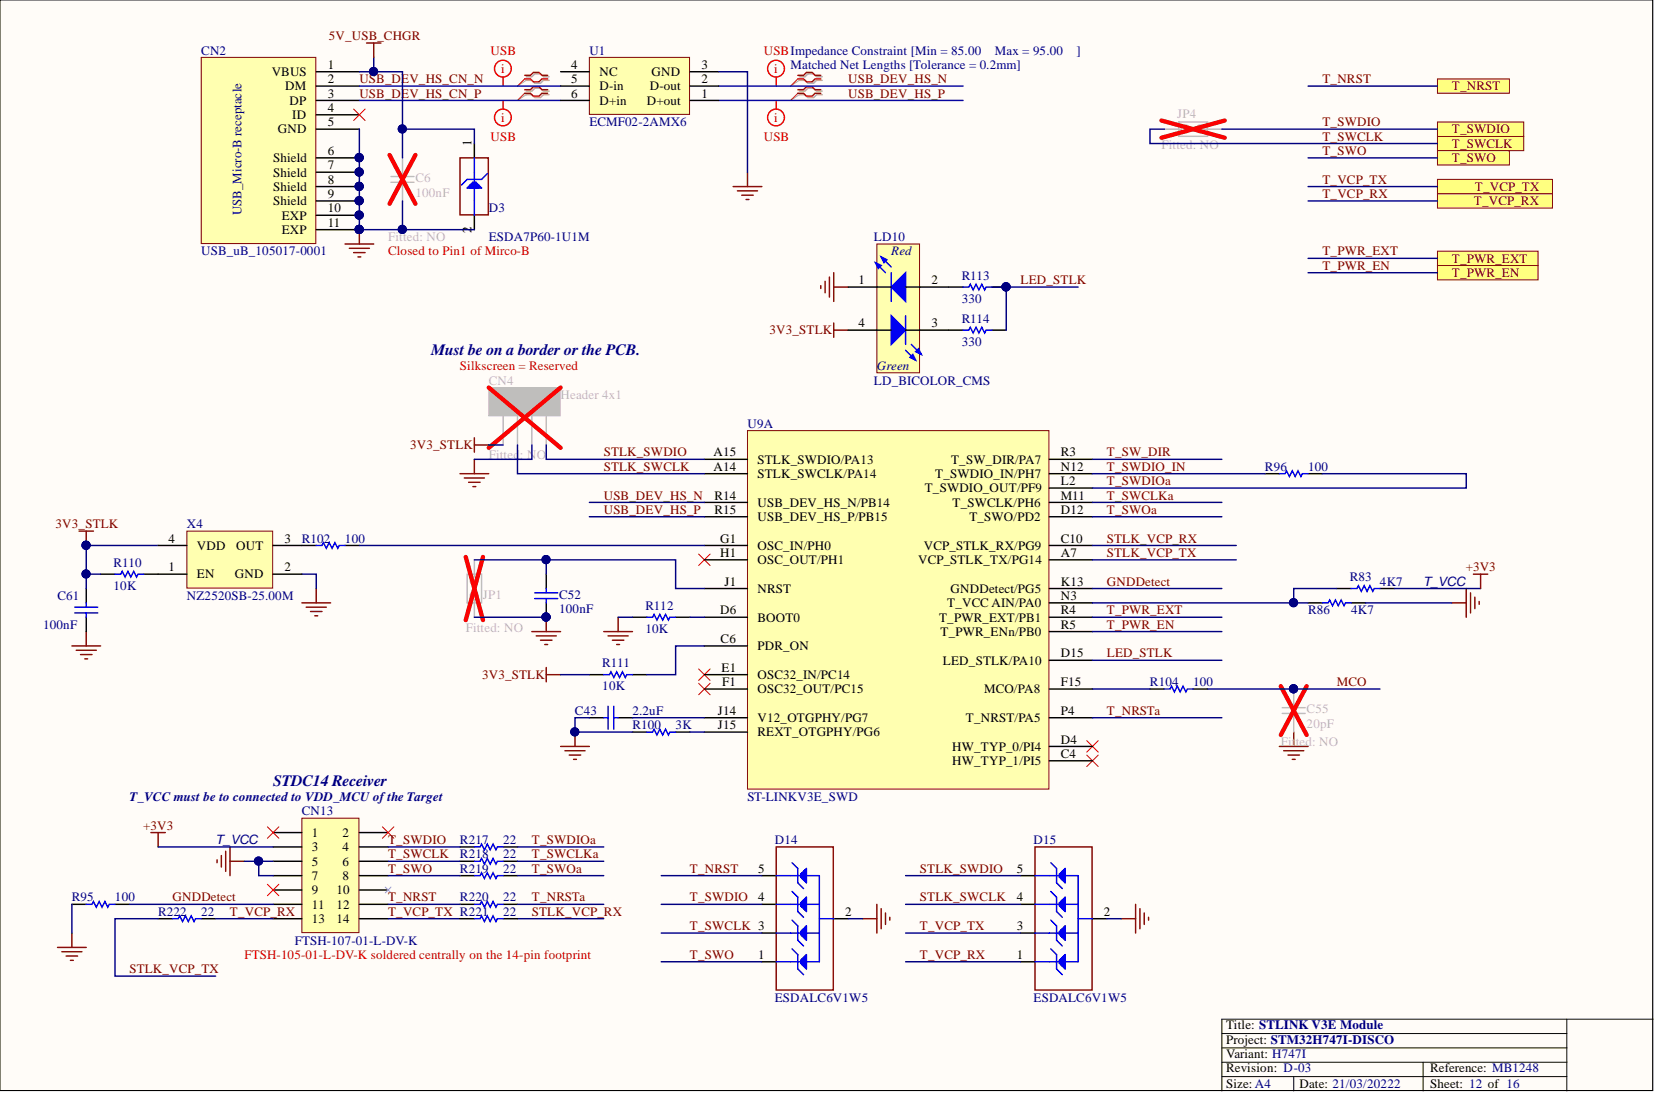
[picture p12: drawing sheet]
<svg xmlns="http://www.w3.org/2000/svg" width="292mm" height="193mm" viewBox="0 0 292 193" stroke-linecap="round" stroke-linejoin="round" font-family="sans-serif">
<defs><g id="words">
<g font-size="2.8" fill="#000080">
<text x="76.1" y="62.7">Must be on a border or the PCB.</text>
<text x="48.2" y="138.7">STDC14 Receiver</text>
</g>
<g font-size="2.3" fill="#000080">
<text x="35.5" y="9.6">CN2</text>
<text x="104" y="9.6">U1</text>
<text x="175.5" y="9.6">Max = 95.00</text>
<text x="189.9" y="9.6">]</text>
<text x="139.5" y="12.1">Matched Net Lengths [Tolerance = 0.2mm]</text>
<text x="104" y="22.3">ECMF02-2AMX6</text>
<text x="42.6" y="38" transform="rotate(-90 42.6 38)">USB_Micro-B receptacle</text>
<text x="86.2" y="37.5">D3</text>
<text x="35.5" y="45.1">USB_uB_105017-0001</text>
<text x="86.2" y="42.5">ESDA7P60-1U1M</text>
<text x="154.2" y="42.5">LD10</text>
<text x="157.2" y="45.1">Red</text>
<text x="169.6" y="53.4">330</text>
<text x="169.6" y="49.4">R113</text>
<text x="169.6" y="57">R114</text>
<text x="154.7" y="65.3">Green</text>
<text x="169.6" y="61">330</text>
<text x="154.2" y="67.9">LD_BICOLOR_CMS</text>
<text x="131.8" y="75.5">U9A</text>
<text x="223.1" y="83">R96</text>
<text x="230.7" y="83">100</text>
<text x="33" y="93.2">X4</text>
<text x="53.2" y="95.7">R102</text>
<text x="60.9" y="95.7">100</text>
<text x="20" y="100">R110</text>
<text x="10.1" y="105.8">C61</text>
<text x="20" y="104.1">10K</text>
<text x="33" y="105.8">NZ2520SB-25.00M</text>
<text x="98.6" y="105.6">C52</text>
<text x="113.8" y="107.6">R112</text>
<text x="238.1" y="102.5">R83</text>
<text x="243.4" y="103.3">4K7</text>
<text x="251" y="103.3">T_VCC</text>
<text x="7.6" y="110.9">100nF</text>
<text x="98.6" y="108.1">100nF</text>
<text x="113.8" y="111.7">10K</text>
<text x="230.7" y="108.4">R86</text>
<text x="238.3" y="108.4">4K7</text>
<text x="106.2" y="117.7">R111</text>
<text x="106.2" y="121.8">10K</text>
<text x="202.8" y="121">R104</text>
<text x="210.5" y="121">100</text>
<text x="101.4" y="126.1">C43</text>
<text x="111.6" y="126.1">2.2uF</text>
<text x="111.6" y="128.6">R100</text>
<text x="119.2" y="128.6">3K</text>
<text x="22.8" y="141.3">T_VCC must be to connected to VDD_MCU of the Target</text>
<text x="53.2" y="143.8">CN13</text>
<text x="131.8" y="141.3">ST-LINKV3E_SWD</text>
<text x="38" y="148.9">T_VCC</text>
<text x="81.1" y="148.9">R217</text>
<text x="88.7" y="148.9">22</text>
<text x="136.7" y="148.9">D14</text>
<text x="182.3" y="148.9">D15</text>
<text x="81.1" y="151.4">R218</text>
<text x="81.1" y="153.9">R219</text>
<text x="88.7" y="151.4">22</text>
<text x="88.7" y="153.9">22</text>
<text x="12.7" y="159">R95</text>
<text x="20.3" y="159">100</text>
<text x="27.9" y="161.5">R222</text>
<text x="35.5" y="161.5">22</text>
<text x="81.1" y="159">R220</text>
<text x="88.7" y="159">22</text>
<text x="88.7" y="161.5">22</text>
<text x="52" y="166.6">FTSH-107-01-L-DV-K</text>
<text x="136.7" y="176.7">ESDALC6V1W5</text>
<text x="182.3" y="176.7">ESDALC6V1W5</text>
</g>
<g font-size="2.3" fill="#800000">
<text x="58" y="7.1">5V_USB_CHGR</text>
<text x="63.4" y="14.7">USB_DEV_HS_CN_N</text>
<text x="63.4" y="17.2">USB_DEV_HS_CN_P</text>
<text x="149.6" y="14.7">USB_DEV_HS_N</text>
<text x="149.6" y="17.2">USB_DEV_HS_P</text>
<text x="233.3" y="14.7">T_NRST</text>
<text x="256.1" y="15.9">T_NRST</text>
<text x="233.3" y="22.3">T_SWDIO</text>
<text x="256.1" y="23.5">T_SWDIO</text>
<text x="233.3" y="24.8">T_SWCLK</text>
<text x="233.3" y="27.3">T_SWO</text>
<text x="256.1" y="26.1">T_SWCLK</text>
<text x="256.1" y="28.6">T_SWO</text>
<text x="233.3" y="34.9">T_VCP_RX</text>
<text x="233.3" y="32.4">T_VCP_TX</text>
<text x="260.1" y="33.7">T_VCP_TX</text>
<text x="260" y="36.2">T_VCP_RX</text>
<text x="233.3" y="47.6">T_PWR_EN</text>
<text x="233.3" y="45.1">T_PWR_EXT</text>
<text x="256.1" y="46.3">T_PWR_EXT</text>
<text x="180" y="50.1">LED_STLK</text>
<text x="256.1" y="48.9">T_PWR_EN</text>
<text x="135.7" y="59">3V3_STLK</text>
<text x="72.3" y="79.2">3V3_STLK</text>
<text x="106.5" y="80.5">STLK_SWDIO</text>
<text x="106.5" y="83">STLK_SWCLK</text>
<text x="195.2" y="83">T_SWDIO_IN</text>
<text x="195.2" y="80.5">T_SW_DIR</text>
<text x="106.5" y="88.1">USB_DEV_HS_N</text>
<text x="195.2" y="88.1">T_SWCLKa</text>
<text x="195.2" y="85.6">T_SWDIOa</text>
<text x="9.8" y="93.2">3V3_STLK</text>
<text x="106.5" y="90.6">USB_DEV_HS_P</text>
<text x="195.2" y="95.7">STLK_VCP_RX</text>
<text x="195.2" y="90.6">T_SWOa</text>
<text x="195.2" y="98.2">STLK_VCP_TX</text>
<text x="258.5" y="100.8">+3V3</text>
<text x="195.2" y="103.3">GNDDetect</text>
<text x="195.2" y="110.9">T_PWR_EN</text>
<text x="195.2" y="108.4">T_PWR_EXT</text>
<text x="85" y="119.8">3V3_STLK</text>
<text x="195.2" y="116">LED_STLK</text>
<text x="235.8" y="121">MCO</text>
<text x="195.2" y="126.1">T_NRSTa</text>
<text x="25.3" y="146.3">+3V3</text>
<text x="68.5" y="148.9">T_SWDIO</text>
<text x="93.8" y="148.9">T_SWDIOa</text>
<text x="68.5" y="151.4">T_SWCLK</text>
<text x="68.5" y="153.9">T_SWO</text>
<text x="93.8" y="151.4">T_SWCLKa</text>
<text x="93.8" y="153.9">T_SWOa</text>
<text x="121.7" y="153.9">T_NRST</text>
<text x="162.3" y="153.9">STLK_SWDIO</text>
<text x="30.4" y="159">GNDDetect</text>
<text x="40.6" y="161.5">T_VCP_RX</text>
<text x="68.5" y="159">T_NRST</text>
<text x="68.5" y="161.5">T_VCP_TX R221</text>
<text x="93.8" y="161.5">STLK_VCP_RX</text>
<text x="93.8" y="159">T_NRSTa</text>
<text x="121.7" y="159">T_SWDIO</text>
<text x="162.3" y="159">STLK_SWCLK</text>
<text x="121.7" y="164.1">T_SWCLK 3</text>
<text x="162.3" y="164.1">T_VCP_TX</text>
<text x="22.8" y="171.7">STLK_VCP_TX</text>
<text x="121.7" y="169.1">T_SWO</text>
<text x="162.3" y="169.1">T_VCP_RX</text>
</g>
<g font-size="2.3" fill="#f00">
<text x="86.5" y="9.6">USB</text>
<text x="134.7" y="9.6">USBImpedance Constraint [Min = 85.00</text>
<text x="88.4" y="12.9">i</text>
<text x="136.6" y="12.9">i</text>
<text x="88.4" y="21.5">i</text>
<text x="136.6" y="21.5">i</text>
<text x="86.5" y="24.8">USB</text>
<text x="134.7" y="24.8">USB</text>
<text x="68.5" y="45.1">Closed to Pin1 of Mirco-B</text>
<text x="81.1" y="65.3">Silkscreen = Reserved</text>
<text x="43.1" y="169.1">FTSH-105-01-L-DV-K soldered centrally on the 14-pin footprint</text>
</g>
<g font-size="2.3">
<text x="47.9" y="13.4">VBUS</text>
<text x="50.3" y="15.9">DM</text>
<text x="57.8" y="12.1">1</text>
<text x="57.8" y="14.7">2</text>
<text x="57.8" y="17.2">3</text>
<text x="100.7" y="12.1">4</text>
<text x="100.7" y="17.2">6</text>
<text x="100.7" y="14.7">5</text>
<text x="105.7" y="13.4">NC</text>
<text x="105.7" y="15.9">D-in</text>
<text x="114.6" y="15.9">D-out</text>
<text x="114.9" y="13.4">GND</text>
<text x="123.7" y="12.1">3</text>
<text x="123.7" y="17.2">1</text>
<text x="123.7" y="14.7">2</text>
<text x="49" y="23.5">GND</text>
<text x="51" y="18.5">DP</text>
<text x="51.6" y="21">ID</text>
<text x="57.8" y="19.7">4</text>
<text x="57.8" y="22.3">5</text>
<text x="105.7" y="18.5">D+in</text>
<text x="114.1" y="18.5">D+out</text>
<text x="48.2" y="28.6">Shield</text>
<text x="57.8" y="27.3">6</text>
<text x="57.8" y="29.9">7</text>
<text x="83.2" y="25.8" transform="rotate(-90 83.2 25.8)">1</text>
<text x="48.2" y="31.1">Shield</text>
<text x="48.2" y="33.7">Shield</text>
<text x="57.8" y="32.4">8</text>
<text x="57.8" y="34.9">9</text>
<text x="48.2" y="36.2">Shield</text>
<text x="49.7" y="38.7">EXP</text>
<text x="49.7" y="41.3">EXP</text>
<text x="57.8" y="37.5">10</text>
<text x="57.8" y="40">11</text>
<text x="83.2" y="41.2" transform="rotate(-90 83.2 41.2)">2</text>
<text x="151.5" y="50.1">1</text>
<text x="164.3" y="50.1">2</text>
<text x="151.5" y="57.7">4</text>
<text x="164.3" y="57.7">3</text>
<text x="125.8" y="80.5">A15</text>
<text x="125.8" y="83">A14</text>
<text x="133.6" y="81.8">STLK_SWDIO/PA13</text>
<text x="167.8" y="81.8">T_SW_DIR/PA7</text>
<text x="187.1" y="80.5">R3</text>
<text x="187.1" y="83">N12</text>
<text x="126" y="88.1">R14</text>
<text x="133.6" y="89.4">USB_DEV_HS_N/PB14</text>
<text x="133.6" y="84.3">STLK_SWCLK/PA14</text>
<text x="163.1" y="86.8">T_SWDIO_OUT/PF9</text>
<text x="165" y="84.3">T_SWDIO_IN/PH7</text>
<text x="168" y="89.4">T_SWCLK/PH6</text>
<text x="187.1" y="88.1">M11</text>
<text x="187.1" y="85.6">L2</text>
<text x="29.8" y="95.7">4</text>
<text x="50.2" y="95.7">3</text>
<text x="126" y="90.6">R15</text>
<text x="127" y="95.7">G1</text>
<text x="133.6" y="91.9">USB_DEV_HS_P/PB15</text>
<text x="171" y="91.9">T_SWO/PD2</text>
<text x="187.1" y="95.7">C10</text>
<text x="187.1" y="90.6">D12</text>
<text x="29.8" y="100.8">1</text>
<text x="34.7" y="97">VDD</text>
<text x="41.7" y="97">OUT</text>
<text x="50.2" y="100.8">2</text>
<text x="127" y="98.2">H1</text>
<text x="133.6" y="97">OSC_IN/PH0</text>
<text x="133.6" y="99.5">OSC_OUT/PH1</text>
<text x="161.9" y="99.5">VCP_STLK_TX/PG14</text>
<text x="163" y="97">VCP_STLK_RX/PG9</text>
<text x="187.1" y="98.2">A7</text>
<text x="34.7" y="102">EN</text>
<text x="41.4" y="102">GND</text>
<text x="127.8" y="103.3">J1</text>
<text x="133.6" y="104.6">NRST</text>
<text x="167.1" y="107.1">T_VCC AIN/PA0</text>
<text x="167.7" y="104.6">GNDDetect/PG5</text>
<text x="187.1" y="105.8">N3</text>
<text x="187.1" y="103.3">K13</text>
<text x="127" y="108.4">D6</text>
<text x="127.1" y="113.4">C6</text>
<text x="133.6" y="109.6">BOOT0</text>
<text x="165.7" y="109.6">T_PWR_EXT/PB1</text>
<text x="165.9" y="112.2">T_PWR_ENn/PB0</text>
<text x="187.1" y="110.9">R5</text>
<text x="187.1" y="108.4">R4</text>
<text x="127.3" y="118.5">E1</text>
<text x="133.6" y="119.8">OSC32_IN/PC14</text>
<text x="133.6" y="114.7">PDR_ON</text>
<text x="166.3" y="117.2">LED_STLK/PA10</text>
<text x="187.1" y="116">D15</text>
<text x="127.4" y="121">F1</text>
<text x="133.6" y="122.3">OSC32_OUT/PC15</text>
<text x="173.6" y="122.3">MCO/PA8</text>
<text x="187.1" y="121">F15</text>
<text x="126.6" y="126.1">J14</text>
<text x="126.6" y="128.6">J15</text>
<text x="133.6" y="127.4">V12_OTGPHY/PG7</text>
<text x="133.6" y="129.9">REXT_OTGPHY/PG6</text>
<text x="170.4" y="127.4">T_NRST/PA5</text>
<text x="187.1" y="126.1">P4</text>
<text x="187.1" y="131.2">D4</text>
<text x="167.9" y="132.4">HW_TYP_0/PI4</text>
<text x="167.9" y="135">HW_TYP_1/PI5</text>
<text x="187.1" y="133.7">C4</text>
<text x="55" y="147.6">1</text>
<text x="60.4" y="147.6">2</text>
<text x="55" y="150.1">3</text>
<text x="55" y="152.7">5</text>
<text x="55" y="155.2">7</text>
<text x="60.4" y="150.1">4</text>
<text x="60.4" y="152.7">6</text>
<text x="60.4" y="155.2">8</text>
<text x="133.7" y="153.9">5</text>
<text x="179.3" y="153.9">5</text>
<text x="55" y="157.7">9</text>
<text x="55" y="160.3">11</text>
<text x="59.3" y="157.7">10</text>
<text x="59.3" y="160.3">12</text>
<text x="133.7" y="159">4</text>
<text x="149.1" y="161.5">2</text>
<text x="179.3" y="159">4</text>
<text x="194.7" y="161.5">2</text>
<text x="55" y="162.8">13</text>
<text x="59.3" y="162.8">14</text>
<text x="179.3" y="164.1">3</text>
<text x="133.7" y="169.1">1</text>
<text x="179.3" y="169.1">1</text>
<text x="216.3" y="181.5">Title: STLINK V3E Module</text>
<text x="216.3" y="184.1">Project: STM32H747I-DISCO</text>
<text x="216.3" y="191.9">Size: A4</text>
<text x="216.3" y="189.1">Revision: D-03</text>
<text x="216.3" y="186.6">Variant: H747I</text>
<text x="229.2" y="191.9">Date: 21/03/20222</text>
<text x="252.3" y="189.1">Reference: MB1248</text>
<text x="252.3" y="191.9">Sheet: 12 of 16</text>
</g>
<g font-size="2.3" fill="#bfbebc">
<text x="207.7" y="20.8">JP4</text>
<text x="204.9" y="26.3">Fitted: NO</text>
<text x="73.3" y="34.7">100nF</text>
<text x="73.3" y="32.2">C6</text>
<text x="68.5" y="42.5">Fitted: NO</text>
<text x="86.2" y="67.9">CN4</text>
<text x="89.5" y="71.7" transform="rotate(-90 89.5 71.7)">1</text>
<text x="92" y="71.7" transform="rotate(-90 92 71.7)">2</text>
<text x="94.6" y="71.7" transform="rotate(-90 94.6 71.7)">3</text>
<text x="97.1" y="71.7" transform="rotate(-90 97.1 71.7)">4</text>
<text x="98.9" y="70.4">Header 4x1</text>
<text x="86.2" y="81">Fitted</text>
<text x="91.7" y="81">: NO</text>
<text x="85.2" y="105.6">JP1</text>
<text x="82.2" y="111.4">Fitted: NO</text>
<text x="230.5" y="125.8">C55</text>
<text x="225.9" y="131.7">Fit</text>
<text x="228.5" y="131.7">ted: NO</text>
<text x="230.5" y="128.4">20pF</text>
</g>
</g></defs>
<path d="M0 0h291.5v192.4h-291.5z" fill="#fffcf8" stroke="#000" stroke-width=".18"/>
<path d="M276.4 179.8v12.6M291.6 179.8h-76.1v12.6M215.5 182.3h60.9M215.5 184.8h60.9M215.5 189.9h60.9M215.5 187.4h60.9M228.2 189.9v2.5M251 187.4v5" fill="none" stroke="#000" stroke-width=".18"/>
<g fill="none" stroke="#800000" stroke-width=".25">
<path d="M129.3 32.9h5.1M130.1 33.7h3.5M130.8 34.4h2.1M131.6 35.2h.5M131.8 30.4v2.5M13.9 93.7h2.6M15.2 93.7v2.5M12.7 113.9h5M13.4 114.7h3.6M14.2 115.5h2M15 116.2h.5M15.2 111.4v2.5"/>
<path d="M96.4 117.7v2.6M96.4 119h2.5M256.1 106.3h2.5M258.6 103.8v5.1M259.4 104.6v3.5M260.1 105.3v2.1M260.9 106.1v.5M98.9 131.7h5.1M99.6 132.4h3.6M100.4 133.2h2M101.2 133.9h.5M101.4 129.1v2.6"/>
</g>
<g fill="#000080" stroke="#000080" stroke-width=".18">
<circle cx="101.4" cy="129.1" r=".72"/>
<circle cx="15.2" cy="96.2" r=".72"/>
</g>
<path d="M123.2 97.7l2.1 2.1M125.3 97.7l-2.1 2.1M123.2 118l2.1 2M125.3 118l-2.1 2M123.2 120.5l2.1 2M125.3 120.5l-2.1 2" fill="none" stroke="#f00" stroke-width=".18"/>
<path d="M141 13.5h1l.5-.5h1l.5 .5h1M141 14.2h1l.5 .5h1l.5-.5h1M141 16.1h1l.5-.5h1l.5 .5h1M141 16.7h1l.5 .5h1l.5-.5h1" fill="none" stroke="#b9a19e" stroke-width=".25"/>
<path d="M141 14.2l-1.5 1M141 16.7l-1.5 1" fill="none" stroke="#b9a19e" stroke-width=".18"/>
<path d="M140.7 13.3h1l.5-.5h1.1l.5 .5h1M140.7 13.9h1l.5 .5h1.1l.5-.5h1M140.7 15.8h1l.5-.5h1.1l.5 .5h1M140.7 16.5h1l.5 .5h1.1l.5-.5h1" fill="none" stroke="#bf0000" stroke-width=".25"/>
<path d="M140.7 13.9l-1.2 1.3M140.7 16.5l-1.2 1.2" fill="none" stroke="#bf0000" stroke-width=".18"/>
<g fill="none" stroke="#f00" stroke-width=".25">
<path d="M136.9 13.7v1.5M136.9 17.7v1.5"/>
<circle cx="136.9" cy="12.1" r="1.48"/>
<circle cx="136.9" cy="20.7" r="1.48"/>
</g>
<path d="M83.7 104.3v4.6" fill="none" stroke="#bfbebc" stroke-width=".25"/>
<circle cx="83.6" cy="105" r=".72" fill="#fffcf8" stroke="#bfbebc" stroke-width=".18"/>
<path d="M83.7 98.7v4.6" fill="none" stroke="#bfbebc" stroke-width=".25"/>
<circle cx="83.6" cy="102.5" r=".72" fill="#fffcf8" stroke="#bfbebc" stroke-width=".18"/>
<path d="M82.4 101.3h2.5v5h-2.5z" fill="none" stroke="#bfbebc" stroke-width=".25"/>
<path d="M82.2 98.2l3 11.2M85.2 98.2l-3 11.2" fill="none" stroke="#f00" stroke-width=".76"/>
<g fill="none" stroke="#000" stroke-width=".25">
<path d="M15.2 103.8v2.5M15.2 108.9v2.5M96.4 101.3v2.5M96.4 106.3v2.6M104 119h2.5M111.6 108.9h2.5M111.6 119h2.5M119.2 108.9h2.5M230.7 106.3h2.6M235.8 103.8h2.5M238.3 106.3h2.6M243.4 103.8h2.5"/>
<path d="M104 126.6h2.5M109 126.6h2.6M111.6 129.1h2.5M119.2 129.1h2.5"/>
</g>
<circle cx="96.3" cy="108.8" r=".72" fill="#000080" stroke="#000080" stroke-width=".18"/>
<g fill="none" stroke="#00f" stroke-width=".25">
<path d="M13.2 107.1h4M13.2 108.1h4M15.2 106.3v.8M15.2 108.1v.8M94.3 104.6h4.1M94.3 105.6h4.1M96.4 103.8v.8M96.4 105.6v.7M106.5 119h1l.3-.5 .5 1 .5-1 .5 1 .5-1 .5 1 .2-.5h1.1M114.1 108.9h1l.3-.5 .5 1 .5-1 .5 1 .5-1 .5 1 .3-.5h1M233.3 106.3h1l.2-.5 .5 1 .6-1 .5 1 .5-1 .5 1 .2-.5h1M238.3 103.8h1.1l.2-.5 .5 1 .5-1 .5 1 .5-1 .5 1 .3-.5h1"/>
<path d="M106.5 126.6h.8M107.3 124.6v4M108.3 124.6v4M108.3 126.6h.7M114.1 129.1h1l.3-.5 .5 1 .5-1 .5 1 .5-1 .5 1 .3-.5h1"/>
</g>
<g fill="#ffff80" stroke="#800000" stroke-width=".18">
<path d="M253.6 24h15.2v2.6h-15.2z" fill-rule="evenodd"/>
<path d="M253.6 26.6h12.6v2.5h-12.6z" fill-rule="evenodd"/>
<path d="M253.6 13.9h12.6v2.6h-12.6z" fill-rule="evenodd"/>
</g>
<path d="M225.7 131.7h5M226.4 132.4h3.6M227.2 133.2h2M227.9 133.9h.6M228.2 129.1v2.6" fill="none" stroke="#800000" stroke-width=".25"/>
<path d="M253.6 21.5h15.2v2.5h-15.2z" fill-rule="evenodd" fill="#ffff80" stroke="#800000" stroke-width=".18"/>
<path d="M144.8 50.4v.5M145.5 49.6v2M146.3 48.9v3.5M147.1 48.1v5.1M147.1 57v2.5M147.1 50.6h2.5M147.1 58.2h2.5" fill="none" stroke="#800000" stroke-width=".25"/>
<path d="M167.3 50.6h2.6M167.3 58.2h2.6M175 50.6h2.5M175 58.2h2.5" fill="none" stroke="#000" stroke-width=".25"/>
<circle cx="177.5" cy="50.6" r=".72" fill="#000080" stroke="#000080" stroke-width=".18"/>
<path d="M169.9 50.6h1l.2-.5 .6 1 .5-1 .5 1 .5-1 .5 1 .2-.5h1.1M169.9 58.2h1l.2-.5 .6 1 .5-1 .5 1 .5-1 .5 1 .2-.5h1.1" fill="none" stroke="#00f" stroke-width=".25"/>
<g fill="#ffff80" stroke="#800000" stroke-width=".18">
<path d="M253.6 44.3h17.7v2.5h-17.7z" fill-rule="evenodd"/>
<path d="M253.6 46.8h17.7v2.6h-17.7z" fill-rule="evenodd"/>
<path d="M253.6 31.6h20.2v2.6h-20.2z" fill-rule="evenodd"/>
<path d="M253.6 34.2h20.2v2.5h-20.2z" fill-rule="evenodd"/>
</g>
<path d="M191.7 130.7l2 2M191.7 133.2l2 2M193.7 130.7l-2 2M193.7 133.2l-2 2" fill="none" stroke="#f00" stroke-width=".18"/>
<path d="M86.2 68.4h12.6v4.9h-12.6z" fill="#bfbebc" stroke="#bfbebc" stroke-width=".18"/>
<path d="M88.7 73.4v5.1M91.3 73.4v5.1M93.8 73.4v5.1M96.4 73.4v5.1M226.2 124.8h4M226.2 125.8h4M228.2 121.5v3.3M228.2 125.8v3.3" fill="none" stroke="#bfbebc" stroke-width=".25"/>
<path d="M86.2 68.4l12.7 10.6M98.9 68.4l-12.7 10.6M225.9 121l4.6 8.6M230.5 121l-4.6 8.6" fill="none" stroke="#f00" stroke-width=".76"/>
<path d="M83.7 77.2v2.6M83.7 78.5h2.5M81.1 83.6h5.1M81.9 84.3h3.5M82.7 85.1h2M83.4 85.8h.5M83.7 81v2.6" fill="none" stroke="#800000" stroke-width=".25"/>
<path d="M17.7 101.3h2.6M25.4 101.3h2.5" fill="none" stroke="#000" stroke-width=".25"/>
<path d="M20.3 101.3h1l.3-.5 .5 1 .5-1 .5 1 .5-1 .5 1 .2-.5h1.1" fill="none" stroke="#00f" stroke-width=".25"/>
<circle cx="228.2" cy="121.5" r=".72" fill="#000080" stroke="#000080" stroke-width=".18"/>
<path d="M35.5 10.1h20.2v32.9h-20.2z" fill="#ffffb0" stroke="#800000" stroke-width=".18"/>
<path d="M55.8 12.7h7.6M55.8 15.2h7.6M55.8 17.7h7.6M55.8 20.2h7.6M55.8 22.8h7.6M55.8 27.8h7.6M55.8 30.4h7.6M55.8 32.9h7.6M55.8 35.4h7.6M55.8 38h7.6M55.8 40.5h7.6" fill="none" stroke="#000" stroke-width=".25"/>
<g fill="#000080" stroke="#000080" stroke-width=".18">
<circle cx="63.4" cy="27.8" r=".72"/>
<circle cx="63.4" cy="30.3" r=".72"/>
<circle cx="63.4" cy="32.9" r=".72"/>
<circle cx="63.4" cy="35.4" r=".72"/>
<circle cx="63.4" cy="37.9" r=".72"/>
<circle cx="63.4" cy="40.5" r=".72"/>
<circle cx="96.3" cy="108.8" r=".72"/>
</g>
<g fill="none" stroke="#800000" stroke-width=".25">
<path d="M60.9 43h5M61.6 43.8h3.6M62.4 44.6h2M63.1 45.3h.5M63.4 40.5v2.5M53.2 106.3h5.1M54 107.1h3.6M54.8 107.9h2M55.5 108.6h.5M55.8 103.8v2.5M93.8 111.4h5.1M94.6 112.2h3.5"/>
<path d="M95.3 112.9h2.1M96.1 113.7h.5M96.4 108.9v2.5M106.5 111.4h5.1M107.3 112.2h3.5M108 112.9h2M108.8 113.7h.5M109 108.9v2.5"/>
</g>
<g fill="none" stroke="#f00" stroke-width=".25">
<path d="M88.7 13.7v1.5M88.7 17.7v1.5"/>
<circle cx="88.7" cy="12.1" r="1.48"/>
<circle cx="88.7" cy="20.7" r="1.48"/>
</g>
<path d="M92.8 13.5h1l.5-.5h1l.5 .5h1.1M92.8 14.2h1l.5 .5h1l.5-.5h1.1M92.8 16.1h1l.5-.5h1l.5 .5h1.1M92.8 16.7h1l.5 .5h1l.5-.5h1.1" fill="none" stroke="#b9a19e" stroke-width=".25"/>
<path d="M92.8 14.2l-1.5 1M92.8 16.7l-1.5 1" fill="none" stroke="#b9a19e" stroke-width=".18"/>
<path d="M92.5 13.3h1.1l.5-.5h1l.5 .5h1M92.5 13.9h1.1l.5 .5h1l.5-.5h1M92.5 15.8h1.1l.5-.5h1l.5 .5h1M92.5 16.5h1.1l.5 .5h1l.5-.5h1" fill="none" stroke="#bf0000" stroke-width=".25"/>
<path d="M92.5 13.9l-1.2 1.3M92.5 16.5l-1.2 1.2" fill="none" stroke="#bf0000" stroke-width=".18"/>
<path d="M205.4 22.8h4.5" fill="none" stroke="#bfbebc" stroke-width=".25"/>
<circle cx="209.1" cy="22.7" r=".72" fill="#fffcf8" stroke="#bfbebc" stroke-width=".18"/>
<path d="M211 22.8h4.5" fill="none" stroke="#bfbebc" stroke-width=".25"/>
<circle cx="211.7" cy="22.7" r=".72" fill="#fffcf8" stroke="#bfbebc" stroke-width=".18"/>
<path d="M207.9 21.5h5.1v2.5h-5.1z" fill="none" stroke="#bfbebc" stroke-width=".25"/>
<path d="M204.9 21.3l11.1 3M216 21.3l-11.1 3" fill="none" stroke="#f00" stroke-width=".76"/>
<path d="M53.2 96.2h2.6M60.9 96.2h2.5M223.1 83.6h2.6M230.7 83.6h2.6M202.8 121.5h2.6M210.5 121.5h2.5" fill="none" stroke="#000" stroke-width=".25"/>
<path d="M55.8 96.2h1l.2-.5 .6 1 .5-1 .5 1 .5-1 .5 1 .2-.5h1.1M225.7 83.6h1l.2-.6 .5 1.1 .5-1.1 .6 1.1 .5-1.1 .5 1.1 .2-.5h1M205.4 121.5h1l.2-.5 .6 1 .5-1 .5 1 .5-1 .5 1 .2-.5h1.1" fill="none" stroke="#00f" stroke-width=".25"/>
<path d="M154.7 43h7.5v22.8h-7.5z" fill="#ffffb0" stroke="#800000" stroke-width=".18"/>
<path d="M149.6 50.6h5.1M162.3 50.6h5" fill="none" stroke="#000" stroke-width=".25"/>
<path d="M157.2 50.6l2.5-2.5v5.1z" fill="#00f"/>
<path d="M157.2 50.6l2.5-2.5v5.1zM159.7 61.8l1.8 1.7M160.8 60.8l1.7 1.7" fill="none" stroke="#00f" stroke-width=".25"/>
<path d="M160.5 63l.5-.5 .5 1z" fill="#00f"/>
<path d="M160.5 63l.5-.5 .5 1z" fill="none" stroke="#00f" stroke-width=".25"/>
<path d="M161.5 62l.5-.5 .5 1z" fill="#00f"/>
<path d="M157.2 48.1v5.1M161.5 62l.5-.5 .5 1z" fill="none" stroke="#00f" stroke-width=".25"/>
<path d="M149.6 58.2h5.1M162.3 58.2h5" fill="none" stroke="#000" stroke-width=".25"/>
<path d="M157.2 55.7l2.5 2.5-2.5 2.6z" fill="#00f"/>
<path d="M154.4 46.3l1.8 1.8M155.4 45.3l1.8 1.8M157.2 55.7l2.5 2.5-2.5 2.6z" fill="none" stroke="#00f" stroke-width=".25"/>
<path d="M155.4 45.3l1 .5-.5 .5z" fill="#00f"/>
<path d="M155.4 45.3l1 .5-.5 .5z" fill="none" stroke="#00f" stroke-width=".25"/>
<path d="M154.4 46.3l1 .5-.5 .5z" fill="#00f"/>
<path d="M154.4 46.3l1 .5-.5 .5zM159.7 55.7v5.1" fill="none" stroke="#00f" stroke-width=".25"/>
<path d="M154.7 50.6h2.5M154.7 58.2h2.5M159.7 50.6h2.6M159.7 58.2h2.6" fill="none" stroke="#000" stroke-width=".25"/>
<path d="M131.8 76h53.2v63.2h-53.2z" fill="#ffffb0" stroke="#800000" stroke-width=".18"/>
<g fill="none" stroke="#000" stroke-width=".25">
<path d="M124.2 81h7.6M124.2 88.6h7.6M124.2 91.1h7.6M124.2 83.6h7.6M124.2 96.2h7.6M124.2 98.7h7.6M185.1 81h7.6M185.1 88.6h7.6M185.1 91.1h7.6M185.1 83.6h7.6M185.1 96.2h7.6M185.1 98.7h7.6"/>
<path d="M185.1 86.1h7.6M124.2 108.9h7.6M124.2 119h7.6M124.2 103.8h7.6M124.2 113.9h7.6M185.1 106.3h7.6M185.1 111.4h7.6M185.1 108.9h7.6M185.1 116.5h7.6M185.1 103.8h7.6M124.2 126.6h7.6M124.2 121.5h7.6"/>
<path d="M124.2 129.1h7.6M185.1 126.6h7.6M185.1 121.5h7.6M185.1 131.7h7.6M185.1 134.2h7.6"/>
</g>
<g fill="none" stroke="#000080" stroke-width=".25">
<path d="M230.7 15.2h22.9M205.4 22.8h-2.6v2.5h50.8M215.5 22.8h38.1M230.7 27.8h22.9M230.7 35.4h22.9M230.7 32.9h22.9M175 50.6h15.2M177.5 50.6v7.6M230.7 45.6h22.9M230.7 48.1h22.9M86.2 78.5h2.5M91.3 78.5v5.1h32.9"/>
<path d="M93.8 78.5v2.5h-10.1M96.4 78.5v2.5h27.8M27.9 96.2h-12.7v5.1h2.5M63.4 96.2h60.8M83.7 98.7h35.5v5.1h5M96.4 98.7v2.6M104 88.6h20.2M104 91.1h20.2M192.7 88.6h22.8M192.7 91.1h22.8M192.7 96.2h25.4M192.7 98.7h25.4"/>
<path d="M192.7 83.6h30.4M192.7 81h22.8M233.3 83.6h25.3v2.5h-65.9M15.2 101.3v2.5M53.2 101.3h2.6v2.5M83.7 108.9h12.7M98.9 119h5.1M109 108.9h2.6M121.7 108.9h2.5M124.2 113.9h-5v5.1h-5.1M192.7 103.8h22.8M192.7 108.9h22.8"/>
<path d="M192.7 116.5h22.8M192.7 111.4h22.8M228.2 106.3h2.5M235.8 103.8h-7.6v2.5h-35.5M240.9 106.3h15.2M245.9 103.8h15.3M104 126.6h-2.6v2.5h10.2M111.6 126.6h12.6M121.7 129.1h2.5M192.7 121.5h10.1M192.7 126.6h22.8"/>
</g>
<g fill="#000080" stroke="#000080" stroke-width=".18">
<circle cx="101.4" cy="129.1" r=".72"/>
<circle cx="15.2" cy="96.2" r=".72"/>
<circle cx="15.2" cy="101.2" r=".72"/>
<circle cx="228.2" cy="106.3" r=".72"/>
<circle cx="96.3" cy="98.7" r=".72"/>
<circle cx="96.3" cy="108.8" r=".72"/>
<circle cx="177.5" cy="50.6" r=".72"/>
</g>
<path d="M63.4 17.7h35.5M63.4 15.2h35.5M126.8 17.7h43.1M126.8 15.2h43.1" fill="none" stroke="#0000bf" stroke-width=".25"/>
<path d="M259.9 101.3h2.5M261.2 101.3v2.5" fill="none" stroke="#800000" stroke-width=".25"/>
<path d="M69 31.1h4M69 32.2h4M71 27.8v3.3M71 32.2v3.2" fill="none" stroke="#bfbebc" stroke-width=".25"/>
<path d="M68.7 27.3l4.6 8.6M73.3 27.3l-4.6 8.6" fill="none" stroke="#f00" stroke-width=".76"/>
<path d="M104 10.1h17.6v10.1h-17.6z" fill="#ffffb0" stroke="#800000" stroke-width=".18"/>
<path d="M98.9 12.7h5.1M98.9 17.7h5.1M98.9 15.2h5.1M121.7 12.7h5.1M121.7 17.7h5.1M121.7 15.2h5.1M83.7 25.3v2.5M83.7 38v2.5" fill="none" stroke="#000" stroke-width=".25"/>
<path d="M65.9 10.1v2.6h-2.5M65.9 12.7h5.1v15.1M126.8 12.7h5v17.7M63.4 22.8v17.7h7.6v-5.1M71 22.8h12.7v2.5M71 40.5h12.7M213 121.5h30.4" fill="none" stroke="#000080" stroke-width=".25"/>
<g fill="#000080" stroke="#000080" stroke-width=".18">
<circle cx="65.9" cy="12.6" r=".72"/>
<circle cx="63.4" cy="40.5" r=".72"/>
<circle cx="63.4" cy="37.9" r=".72"/>
<circle cx="63.4" cy="35.4" r=".72"/>
<circle cx="63.4" cy="32.9" r=".72"/>
<circle cx="63.4" cy="30.3" r=".72"/>
<circle cx="63.4" cy="27.8" r=".72"/>
<circle cx="71" cy="40.5" r=".72"/>
<circle cx="71" cy="22.7" r=".72"/>
<circle cx="228.2" cy="121.5" r=".72"/>
</g>
<path d="M62.4 19.2l2 2.1M64.4 19.2l-2 2.1" fill="none" stroke="#f00" stroke-width=".18"/>
<path d="M81.1 27.8h5v10.1h-5z" fill="none" stroke="#800000" stroke-width=".25"/>
<path d="M82.7 32.9h2M82.9 33.2v-.5h1.5v.5M83.2 33.2v-.8h1v.8M83.4 32.2l-1 1h2.5l-1-1M83.4 32.2h.5M83.4 32.2v1M83.7 27.8v10.2M83.9 32.2v1M86 30.6l-1.1 1h-2.5l-1 1.1" fill="none" stroke="#00f" stroke-width=".25"/>
<path d="M33 93.7h15.1v10h-15.1z" fill="#ffffb0" stroke="#800000" stroke-width=".18"/>
<path d="M27.9 96.2h5.1M48.2 96.2h5M27.9 101.3h5.1M48.2 101.3h5" fill="none" stroke="#000" stroke-width=".25"/>
<path d="M64.7 7.6h2.5M65.9 7.6v2.5M26.6 146.9h2.6M27.9 146.9v2.5M38.3 151.7v.5M39 150.9v2M39.8 150.1v3.6M40.6 149.4v5.1M40.6 151.9h2.5" fill="none" stroke="#800000" stroke-width=".25"/>
<path d="M53.2 144.3h10.1v20.2h-10.1z" fill="#ffffb0" stroke="#800000" stroke-width=".18"/>
<g fill="none" stroke="#000" stroke-width=".25">
<path d="M12.7 159.5h2.5M20.3 159.5h2.5M48.2 146.9h5M48.2 149.4h5M48.2 151.9h5M48.2 154.5h5M48.2 157h5M48.2 159.5h5M63.4 146.9h5.1M63.4 149.4h5.1M63.4 151.9h5.1M63.4 154.5h5.1"/>
<path d="M63.4 157h5.1M63.4 159.5h5.1M81.1 149.4h2.6M81.1 151.9h2.6M81.1 154.5h2.6M81.1 159.5h2.6M88.7 149.4h2.6M88.7 151.9h2.6M88.7 154.5h2.6M88.7 159.5h2.6M134.4 154.5h2.5M134.4 159.5h2.5"/>
<path d="M180 154.5h2.6M180 159.5h2.6M27.9 162h2.5M35.5 162h2.5M48.2 162h5M63.4 162h5.1M81.1 162h2.6M88.7 162h2.6M134.4 169.6h2.5M134.4 164.6h2.5M147.1 162h2.5M180 169.6h2.6"/>
<path d="M180 164.6h2.6M192.7 162h2.5"/>
</g>
<path d="M47.2 156l2 2M47.2 145.8l2 2.1M49.2 156l-2 2M49.2 145.8l-2 2.1M67.4 145.8l2.1 2.1M69.5 145.8l-2.1 2.1" fill="none" stroke="#f00" stroke-width=".18"/>
<g fill="none" stroke="#800000" stroke-width=".25">
<path d="M136.9 149.4h10.1v25.2h-10.1zM154.7 159.5v5.1M182.6 149.4h10v25.2h-10zM200.3 159.5v5.1M10.1 167.1h5.1M10.9 167.9h3.6M11.7 168.6h2M12.4 169.4h.5M12.7 164.6v2.5M152.1 162h2.6M155.4 160.3v3.5M156.2 161v2.1"/>
<path d="M157 161.8v.5M197.8 162h2.5M201.1 160.3v3.5M201.8 161v2.1M202.6 161.8v.5"/>
</g>
<g fill="none" stroke="#00f" stroke-width=".25">
<path d="M15.2 159.5h1l.3-.5 .5 1 .5-1 .5 1 .5-1 .5 1 .3-.5h1M83.7 149.4h1l.2-.5 .5 1 .6-1 .5 1 .5-1 .5 1 .2-.5h1M83.7 151.9h1l.2-.5 .5 1 .6-1 .5 1 .5-1 .5 1 .2-.5h1M83.7 154.5h1l.2-.6 .5 1.1 .6-1.1 .5 1.1 .5-1.1 .5 1.1 .2-.5h1M83.7 159.5h1l.2-.5 .5 1 .6-1 .5 1 .5-1 .5 1 .2-.5h1M136.9 154.5h7.6v15.1h-7.6M136.9 159.5h7.6M139.7 152.2l1 1v2.5l1 1M139.7 157.2l1 1.1v2.5l1 1M141.2 154.2v.5M141.2 159.3v.5M141.2 154.2l1-1v2.5l-1-1"/>
<path d="M141.2 159.3l1-1v2.5l-1-1M141.2 159.3h1M141.2 159.8h1M141.2 154.2h1M141.2 154.7h1M142 153.4v2.1M142 158.5v2M142.2 153.9h-.7v1.1h.7M142.2 159h-.7v1h.7M142.2 153.7h-.5v1.5h.5M142.2 158.8h-.5v1.5h.5M182.6 154.5h7.6v15.1h-7.6"/>
<path d="M182.6 159.5h7.6M185.3 152.2l1.1 1v2.5l1 1M185.3 157.2l1.1 1.1v2.5l1 1M186.9 159.3h1M186.9 159.8h1M186.9 154.2h1M186.9 154.7h1M186.9 154.2v.5M186.9 159.3v.5M186.9 154.2l1-1v2.5l-1-1M186.9 159.3l1-1v2.5l-1-1M187.6 153.4v2.1"/>
<path d="M187.6 158.5v2M187.9 158.8h-.5v1.5h.5M187.9 159h-.8v1h.8M187.9 153.7h-.5v1.5h.5M187.9 153.9h-.8v1.1h.8M30.4 162h1l.3-.5 .5 1.1 .5-1.1 .5 1.1 .5-1.1 .5 1.1 .3-.6h1M83.7 162h1l.2-.5 .5 1.1 .6-1.1 .5 1.1 .5-1.1 .5 1.1 .2-.6h1M136.9 164.6h7.6M139.7 162.3l1 1v2.5l1 1.1M139.7 167.4l1 1v2.5l1 1M141.2 169.4l1-1v2.5l-1-1M141.2 164.3v.5"/>
<path d="M141.2 169.4v.5M141.2 164.3l1-1v2.5l-1-1M141.2 169.4h1M141.2 169.9h1M141.2 164.3h1M141.2 164.8h1M142 163.6v2M142 168.6v2.1M142.2 164.1h-.7v1h.7M142.2 169.1h-.7v1.1h.7M142.2 163.8h-.5v1.5h.5M142.2 168.9h-.5v1.5h.5"/>
<path d="M144.5 162h2.6M182.6 164.6h7.6M185.3 162.3l1.1 1v2.5l1 1.1M185.3 167.4l1.1 1v2.5l1 1M186.9 169.4h1M186.9 169.9h1M186.9 164.3h1M186.9 164.8h1M186.9 169.4l1-1v2.5l-1-1M186.9 164.3v.5M186.9 169.4v.5M186.9 164.3l1-1v2.5l-1-1"/>
<path d="M187.6 163.6v2M187.6 168.6v2.1M187.9 168.9h-.5v1.5h.5M187.9 169.1h-.8v1.1h.8M187.9 163.8h-.5v1.5h.5M187.9 164.1h-.8v1h.8M190.2 162h2.5"/>
</g>
<g fill="none" stroke="#000080" stroke-width=".25">
<path d="M12.7 159.5v5.1M22.8 159.5h25.4M27.9 149.4h20.3M43.1 151.9h5.1M45.6 151.9v2.6h2.6M68.5 159.5h12.6M68.5 149.4h12.6M68.5 151.9h12.6M68.5 154.5h12.6M91.3 159.5h15.2M91.3 149.4h15.2M91.3 151.9h15.2"/>
<path d="M91.3 154.5h15.2M116.6 159.5h17.8M116.6 154.5h17.8M159.7 159.5h20.3M159.7 154.5h20.3M27.9 162h-7.6v10.2h17.7M38 162h10.2M68.5 162h12.6M91.3 162h15.2M116.6 164.6h17.8M116.6 169.6h17.8M149.6 162h2.5"/>
<path d="M159.7 164.6h20.3M159.7 169.6h20.3M195.2 162h2.6"/>
</g>
<circle cx="45.6" cy="151.9" r=".72" fill="#000080" stroke="#000080" stroke-width=".18"/>
<path d="M68 156.5l1 1M69 156.5l-1 1" fill="none" stroke="#8bb0c9" stroke-width=".18"/>
<use href="#words"/>
</svg>
